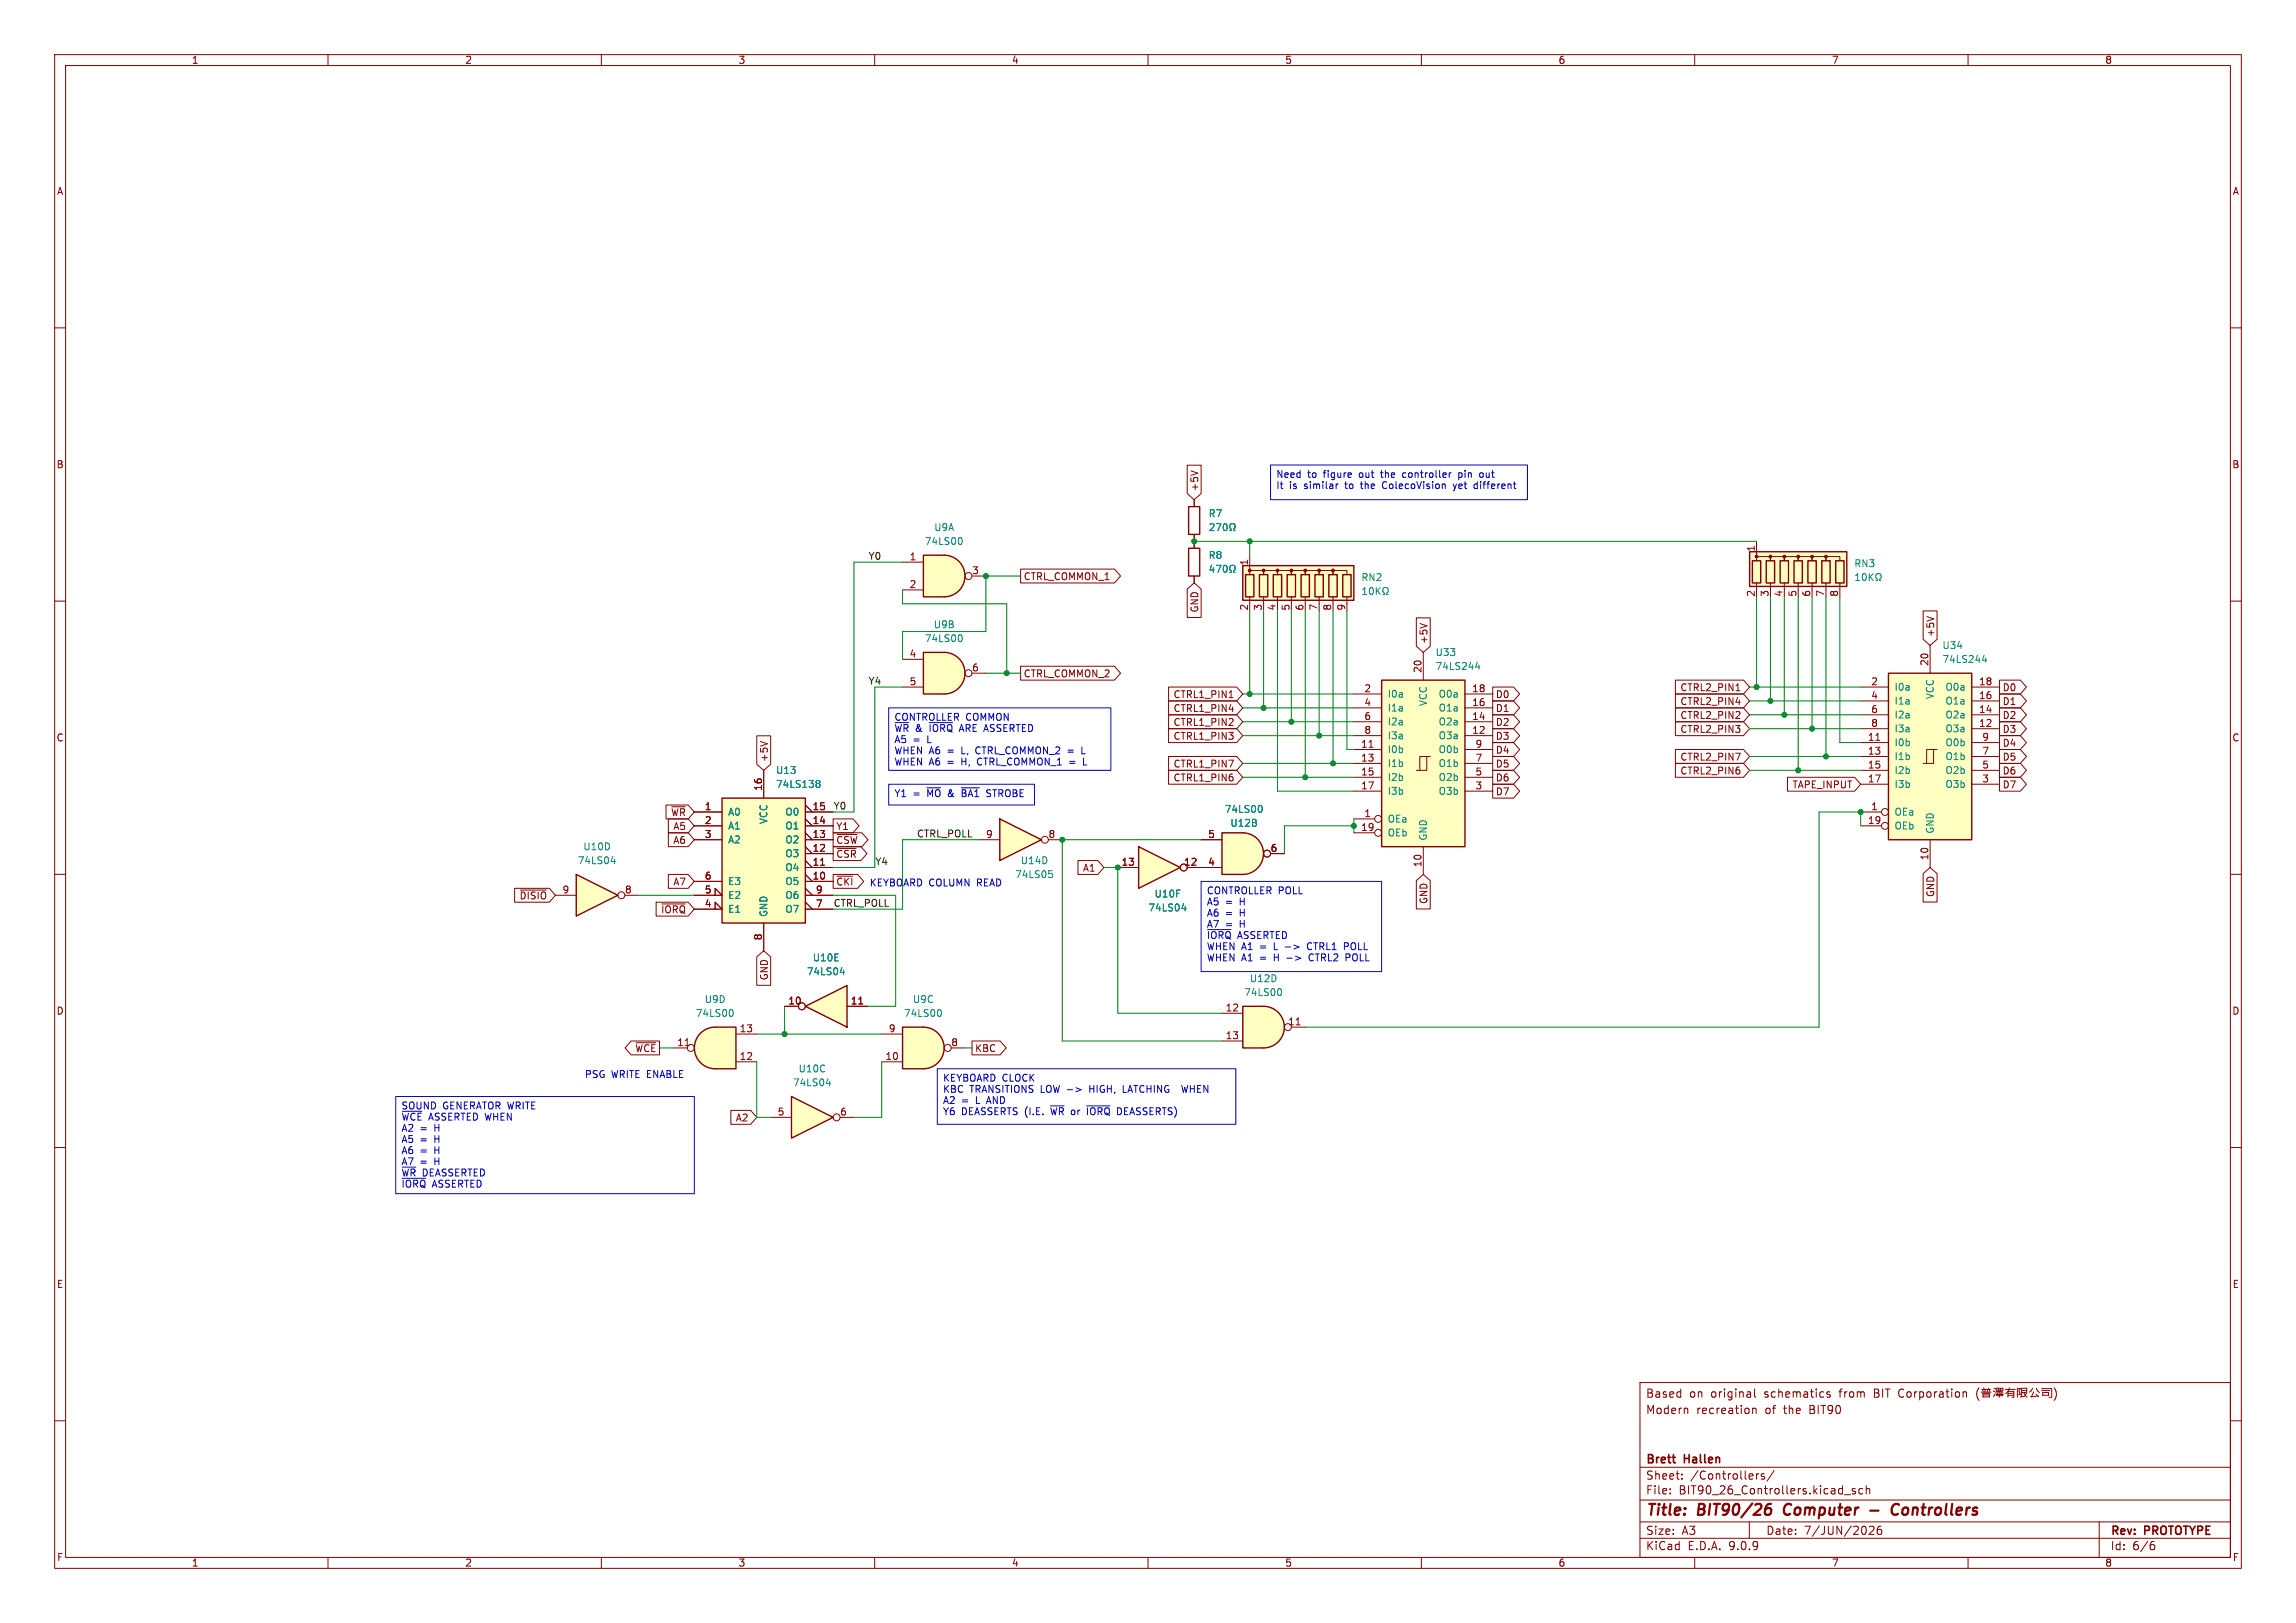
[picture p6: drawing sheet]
<svg xmlns="http://www.w3.org/2000/svg" width="420mm" height="297mm" viewBox="0 0 420 297" stroke-linecap="round" stroke-linejoin="round" font-family="sans-serif">
<defs><g id="words">
<g font-size="2.8" fill="#840000">
<text x="301" y="277.9">Title:</text>
<text x="310.6" y="277.9">BIT90/26</text>
<text x="327.2" y="277.9">Computer</text>
<text x="348.5" y="277.9">Controllers</text>
</g>
<g font-size="2.1" fill="#840000">
<text x="301" y="256">Based</text>
<text x="309" y="256">on</text>
<text x="313" y="256">original</text>
<text x="322.9" y="256">schematics</text>
<text x="336.8" y="256">from</text>
<text x="343.2" y="256">BIT Corporation</text>
<text x="301" y="259">Modern</text>
<text x="310.3" y="259">recreation</text>
<text x="322.9" y="259">of</text>
<text x="326.5" y="259">the</text>
<text x="331.3" y="259">BIT90</text>
<text x="301" y="268.2">Brett</text>
<text x="308.2" y="268.2">Hallen</text>
<text x="301" y="273.7">File:</text>
<text x="301" y="271">Sheet:</text>
<text x="307.1" y="273.7">BIT90_26_Controllers.kicad_sch</text>
<text x="309.2" y="271">/Controllers/</text>
<text x="301" y="281.1">Size:</text>
<text x="307.6" y="281.1">A3</text>
<text x="323" y="281.1">Date:</text>
<text x="330" y="281.1">7/JUN/2026</text>
<text x="386" y="281.3">Rev:</text>
<text x="392.4" y="281.3">PROTOTYPE</text>
<text x="301" y="283.9">KiCad</text>
<text x="308.7" y="283.9">E.D.A.</text>
<text x="316.3" y="283.9">9.0.9</text>
<text x="386" y="283.9">Id:</text>
<text x="390.1" y="283.9">6/6</text>
</g>
<g font-size="1.8" fill="#840000">
<text x="35" y="11.9">1</text>
<text x="85" y="11.9">2</text>
<text x="135" y="11.9">3</text>
<text x="185" y="11.9">4</text>
<text x="235" y="11.9">5</text>
<text x="285" y="11.9">6</text>
<text x="335" y="11.9">7</text>
<text x="385" y="11.9">8</text>
<text x="10.3" y="35.9">A</text>
<text x="408.3" y="35.9">A</text>
<text x="10.3" y="85.9">B</text>
<text x="408.2" y="85.9">B</text>
<text x="219.4" y="90" transform="rotate(-90 219.4 90)">+5V</text>
<text x="321.1" y="101" transform="rotate(-90 321.1 101)">1</text>
<text x="166.3" y="102.6">1</text>
<text x="166.3" y="107.7">2</text>
<text x="177.7" y="105.2">3</text>
<text x="187.2" y="106.4">CTRL_COMMON_1</text>
<text x="228.3" y="103.6" transform="rotate(-90 228.3 103.6)">1</text>
<text x="219.4" y="112.2" transform="rotate(-90 219.4 112.2)">GND</text>
<text x="228.3" y="111.8" transform="rotate(-90 228.3 111.8)">2</text>
<text x="230.9" y="111.8" transform="rotate(-90 230.9 111.8)">3</text>
<text x="233.4" y="111.8" transform="rotate(-90 233.4 111.8)">4</text>
<text x="236" y="111.8" transform="rotate(-90 236 111.8)">5</text>
<text x="238.5" y="111.8" transform="rotate(-90 238.5 111.8)">6</text>
<text x="241" y="111.8" transform="rotate(-90 241 111.8)">7</text>
<text x="243.6" y="111.8" transform="rotate(-90 243.6 111.8)">8</text>
<text x="246.1" y="111.8" transform="rotate(-90 246.1 111.8)">9</text>
<text x="321.1" y="109.3" transform="rotate(-90 321.1 109.3)">2</text>
<text x="323.6" y="109.3" transform="rotate(-90 323.6 109.3)">3</text>
<text x="326.1" y="109.3" transform="rotate(-90 326.1 109.3)">4</text>
<text x="328.7" y="109.3" transform="rotate(-90 328.7 109.3)">5</text>
<text x="331.2" y="109.3" transform="rotate(-90 331.2 109.3)">6</text>
<text x="333.8" y="109.3" transform="rotate(-90 333.8 109.3)">7</text>
<text x="336.3" y="109.3" transform="rotate(-90 336.3 109.3)">8</text>
<text x="261.3" y="118" transform="rotate(-90 261.3 118)">+5V</text>
<text x="354" y="116.7" transform="rotate(-90 354 116.7)">+5V</text>
<text x="166.3" y="120.4">4</text>
<text x="166.3" y="125.5">5</text>
<text x="177.7" y="122.9">6</text>
<text x="187.2" y="124.1">CTRL_COMMON_2</text>
<text x="260.1" y="123.2" transform="rotate(-90 260.1 123.2)">20</text>
<text x="342.2" y="125.5">2</text>
<text x="352.8" y="122" transform="rotate(-90 352.8 122)">20</text>
<text x="361.9" y="125.5">18</text>
<text x="214.6" y="130.5">CTRL1_PIN4</text>
<text x="214.6" y="128">CTRL1_PIN1</text>
<text x="249.5" y="126.7">2</text>
<text x="249.5" y="129.3">4</text>
<text x="249.5" y="131.8">6</text>
<text x="269.2" y="126.7">18</text>
<text x="269.2" y="129.3">16</text>
<text x="269.2" y="131.8">14</text>
<text x="273.5" y="128">D0</text>
<text x="273.5" y="130.5">D1</text>
<text x="307.3" y="129.2">CTRL2_PIN4</text>
<text x="307.3" y="131.8">CTRL2_PIN2</text>
<text x="307.3" y="126.7">CTRL2_PIN1</text>
<text x="342.2" y="128">4</text>
<text x="342.2" y="130.6">6</text>
<text x="361.9" y="128">16</text>
<text x="361.9" y="130.6">14</text>
<text x="366.2" y="129.2">D1</text>
<text x="366.2" y="126.7">D0</text>
<text x="366.2" y="131.8">D2</text>
<text x="10.3" y="135.9">C</text>
<text x="214.6" y="133">CTRL1_PIN2</text>
<text x="214.6" y="135.6">CTRL1_PIN3</text>
<text x="248.9" y="136.9">11</text>
<text x="249.5" y="134.4">8</text>
<text x="269.2" y="134.4">12</text>
<text x="269.8" y="136.9">9</text>
<text x="273.5" y="135.6">D3</text>
<text x="273.5" y="133">D2</text>
<text x="307.3" y="134.3">CTRL2_PIN3</text>
<text x="341.6" y="135.6">11</text>
<text x="342.2" y="133.1">8</text>
<text x="361.9" y="133.1">12</text>
<text x="362.5" y="135.6">9</text>
<text x="366.2" y="136.8">D4</text>
<text x="366.2" y="134.3">D3</text>
<text x="408.2" y="135.9">C</text>
<text x="140.7" y="139.5" transform="rotate(-90 140.7 139.5)">+5V</text>
<text x="214.6" y="143.2">CTRL1_PIN6</text>
<text x="214.6" y="140.7">CTRL1_PIN7</text>
<text x="248.9" y="139.4">13</text>
<text x="248.9" y="142">15</text>
<text x="269.8" y="139.4">7</text>
<text x="269.8" y="142">5</text>
<text x="273.5" y="140.7">D5</text>
<text x="273.5" y="143.2">D6</text>
<text x="273.5" y="138.1">D4</text>
<text x="307.3" y="141.9">CTRL2_PIN6</text>
<text x="307.3" y="139.4">CTRL2_PIN7</text>
<text x="341.6" y="138.2">13</text>
<text x="341.6" y="140.7">15</text>
<text x="341.6" y="143.3">17</text>
<text x="362.5" y="138.2">7</text>
<text x="362.5" y="140.7">5</text>
<text x="362.5" y="143.3">3</text>
<text x="366.2" y="141.9">D6</text>
<text x="366.2" y="139.4">D5</text>
<text x="122.6" y="149.5">~{WR}</text>
<text x="128.8" y="148.3">1</text>
<text x="139.4" y="144.8" transform="rotate(-90 139.4 144.8)">16</text>
<text x="148.5" y="148.3">15</text>
<text x="248.9" y="144.5">17</text>
<text x="249.5" y="149.6">1</text>
<text x="269.8" y="144.5">3</text>
<text x="273.5" y="145.7">D7</text>
<text x="327.8" y="144.5">TAPE_INPUT</text>
<text x="342.2" y="148.3">1</text>
<text x="366.2" y="144.5">D7</text>
<text x="123.1" y="152.1">A5</text>
<text x="123.1" y="154.6">A6</text>
<text x="128.8" y="150.9">2</text>
<text x="128.8" y="153.4">3</text>
<text x="148.5" y="150.9">14</text>
<text x="148.5" y="153.4">13</text>
<text x="148.5" y="156">12</text>
<text x="152.9" y="152.1">Y1</text>
<text x="152.9" y="154.6">~{CSW}</text>
<text x="180.3" y="153.4">9</text>
<text x="191.7" y="153.4">8</text>
<text x="220.9" y="153.4">5</text>
<text x="232.3" y="156">6</text>
<text x="248.9" y="152.1">19</text>
<text x="341.6" y="150.9">19</text>
<text x="128.8" y="161">6</text>
<text x="148.5" y="158.5">11</text>
<text x="148.5" y="161">10</text>
<text x="152.9" y="157.2">~{CSR}</text>
<text x="198" y="159.7">A1</text>
<text x="205.1" y="158.5">13</text>
<text x="216.5" y="158.5">12</text>
<text x="220.9" y="158.5">4</text>
<text x="260.1" y="158.8" transform="rotate(-90 260.1 158.8)">10</text>
<text x="352.8" y="157.5" transform="rotate(-90 352.8 157.5)">10</text>
<text x="94.9" y="164.8">~{DISIO}</text>
<text x="102.8" y="163.6">9</text>
<text x="114.2" y="163.6">8</text>
<text x="120.8" y="167.3">~{IORQ}</text>
<text x="123.1" y="162.2">A7</text>
<text x="128.8" y="163.6">5</text>
<text x="128.8" y="166.1">4</text>
<text x="149.2" y="163.6">9</text>
<text x="149.2" y="166.1">7</text>
<text x="261.3" y="165.5" transform="rotate(-90 261.3 165.5)">GND</text>
<text x="354" y="164.3" transform="rotate(-90 354 164.3)">GND</text>
<text x="139.4" y="172.2" transform="rotate(-90 139.4 172.2)">8</text>
<text x="140.7" y="179.5" transform="rotate(-90 140.7 179.5)">GND</text>
<text x="10.3" y="185.9">D</text>
<text x="144.1" y="183.9">10</text>
<text x="155.5" y="183.9">11</text>
<text x="224.1" y="185.2">12</text>
<text x="408.2" y="185.9">D</text>
<text x="123.8" y="191.5">11</text>
<text x="135.2" y="189">13</text>
<text x="162.5" y="189">9</text>
<text x="173.9" y="191.5">8</text>
<text x="224.1" y="190.2">13</text>
<text x="235.5" y="187.7">11</text>
<text x="116.1" y="192.7">~{WCE}</text>
<text x="135.2" y="194.1">12</text>
<text x="161.9" y="194.1">10</text>
<text x="178.3" y="192.7">KBC</text>
<text x="134.5" y="205.4">A2</text>
<text x="142.2" y="204.2">5</text>
<text x="153.6" y="204.2">6</text>
<text x="10.3" y="235.9">E</text>
<text x="408.3" y="235.9">E</text>
<text x="10.3" y="285.9">F</text>
<text x="35" y="286.9">1</text>
<text x="85" y="286.9">2</text>
<text x="135" y="286.9">3</text>
<text x="185" y="286.9">4</text>
<text x="235" y="286.9">5</text>
<text x="285" y="286.9">6</text>
<text x="335" y="286.9">7</text>
<text x="385" y="286.9">8</text>
<text x="408.3" y="285.9">F</text>
</g>
<g font-size="1.8" fill="#0000c2">
<text x="233.4" y="87.8">Need</text>
<text x="233.4" y="89.8">It</text>
<text x="235.9" y="89.8">is</text>
<text x="238.7" y="89.8">similar</text>
<text x="239.2" y="87.8">to</text>
<text x="242.2" y="87.8">figure</text>
<text x="246.4" y="89.8">to</text>
<text x="248.9" y="87.8">out</text>
<text x="249.4" y="89.8">the</text>
<text x="253.1" y="87.8">the</text>
<text x="253.5" y="89.8">ColecoVision</text>
<text x="257.2" y="87.8">controller</text>
<text x="266.8" y="89.8">yet</text>
<text x="267.7" y="87.8">pin</text>
<text x="270.7" y="89.8">different</text>
<text x="271.7" y="87.8">out</text>
<text x="163.5" y="132.2">CONTROLLER COMMON</text>
<text x="163.5" y="134.3">~{WR}</text>
<text x="163.5" y="136.3">A5</text>
<text x="167" y="136.3">=</text>
<text x="167.4" y="134.3">&amp;</text>
<text x="169.7" y="136.3">L</text>
<text x="170.1" y="134.3">~{IORQ}</text>
<text x="175.9" y="134.3">ARE ASSERTED</text>
<text x="163.5" y="138.4">WHEN A6</text>
<text x="163.5" y="140.4">WHEN A6</text>
<text x="173.4" y="138.4">=</text>
<text x="173.4" y="140.4">=</text>
<text x="176.2" y="138.4">L,</text>
<text x="176.2" y="140.4">H,</text>
<text x="179" y="138.4">CTRL_COMMON_2 =</text>
<text x="179.3" y="140.4">CTRL_COMMON_1 =</text>
<text x="163.5" y="146.2">Y1</text>
<text x="167" y="146.2">=</text>
<text x="169.7" y="146.2">~{MO}</text>
<text x="173.7" y="146.2">&amp;</text>
<text x="176.4" y="146.2">~{BA1}</text>
<text x="181.2" y="146.2">STROBE</text>
<text x="152.9" y="162.2">~{CKI} KEYBOARD COLUMN</text>
<text x="178.8" y="162.4">READ</text>
<text x="220.7" y="164">CONTROLLER POLL</text>
<text x="220.7" y="166">A5</text>
<text x="224.1" y="166">=</text>
<text x="226.9" y="166">H</text>
<text x="220.7" y="168.1">A6</text>
<text x="220.7" y="170.1">A7</text>
<text x="220.7" y="172.1">~{IORQ}</text>
<text x="224.1" y="168.1">=</text>
<text x="224.1" y="170.1">=</text>
<text x="226.4" y="172.1">ASSERTED</text>
<text x="226.9" y="168.1">H</text>
<text x="226.9" y="170.1">H</text>
<text x="220.7" y="174.2">WHEN A1</text>
<text x="220.7" y="176.2">WHEN A1</text>
<text x="230.6" y="174.2">=</text>
<text x="230.6" y="176.2">=</text>
<text x="233.3" y="174.2">L -&gt;</text>
<text x="233.3" y="176.2">H -&gt;</text>
<text x="239.8" y="174.2">CTRL1</text>
<text x="240.1" y="176.2">CTRL2</text>
<text x="246.7" y="174.2">POLL</text>
<text x="247" y="176.2">POLL</text>
<text x="106.9" y="197.5">PSG WRITE ENABLE</text>
<text x="73.3" y="203.3">SOUND</text>
<text x="81" y="203.3">GENERATOR WRITE</text>
<text x="172.4" y="198.3">KEYBOARD CLOCK</text>
<text x="172.4" y="200.3">KBC</text>
<text x="172.4" y="202.3">A2</text>
<text x="175.9" y="202.3">=</text>
<text x="177.4" y="200.3">TRANSITIONS LOW -&gt;</text>
<text x="178.6" y="202.3">L AND</text>
<text x="199.8" y="200.3">HIGH,</text>
<text x="206.1" y="200.3">LATCHING</text>
<text x="217.3" y="200.3">WHEN</text>
<text x="73.3" y="205.4">~{WCE}</text>
<text x="73.3" y="207.4">A2</text>
<text x="73.3" y="209.5">A5</text>
<text x="76.8" y="207.4">=</text>
<text x="76.8" y="209.5">=</text>
<text x="78.4" y="205.4">ASSERTED WHEN</text>
<text x="79.6" y="207.4">H</text>
<text x="79.6" y="209.5">H</text>
<text x="172.4" y="204.4">Y6</text>
<text x="175.9" y="204.4">DEASSERTS (I.E.</text>
<text x="192.5" y="204.4">~{WR}</text>
<text x="196.4" y="204.4">or</text>
<text x="199.5" y="204.4">~{IORQ}</text>
<text x="205.3" y="204.4">DEASSERTS)</text>
<text x="73.3" y="211.5">A6</text>
<text x="73.3" y="213.6">A7</text>
<text x="73.3" y="215.6">~{WR}</text>
<text x="76.8" y="211.5">=</text>
<text x="76.8" y="213.6">=</text>
<text x="77.2" y="215.6">DEASSERTED</text>
<text x="79.6" y="211.5">H</text>
<text x="79.6" y="213.6">H</text>
<text x="73.3" y="217.7">~{IORQ}</text>
<text x="79" y="217.7">ASSERTED</text>
</g>
<g font-size="1.8" fill="#008484">
<text x="221" y="94.8">R7</text>
<text x="169.1" y="99.9">74LS00</text>
<text x="170.8" y="97.4">U9A</text>
<text x="221" y="102.5">R8</text>
<text x="248.9" y="106.5">RN2</text>
<text x="339.1" y="104">RN3</text>
<text x="169.1" y="117.7">74LS00</text>
<text x="170.7" y="115.2">U9B</text>
<text x="355.2" y="119">U34</text>
<text x="262.5" y="120.2">U33</text>
<text x="262.5" y="122.8">74LS244</text>
<text x="355.2" y="121.5">74LS244</text>
<text x="253.7" y="127.9">I0a</text>
<text x="253.7" y="130.4">I1a</text>
<text x="261.2" y="129.3" transform="rotate(-90 261.2 129.3)">VCC</text>
<text x="263.1" y="127.9">O0a</text>
<text x="263.1" y="130.4">O1a</text>
<text x="346.5" y="126.6">I0a</text>
<text x="346.5" y="129.1">I1a</text>
<text x="346.5" y="131.7">I2a</text>
<text x="353.9" y="128" transform="rotate(-90 353.9 128)">VCC</text>
<text x="355.8" y="126.6">O0a</text>
<text x="355.8" y="129.1">O1a</text>
<text x="355.8" y="131.7">O2a</text>
<text x="253.7" y="132.9">I2a</text>
<text x="253.7" y="135.5">I3a</text>
<text x="263.1" y="132.9">O2a</text>
<text x="263.1" y="135.5">O3a</text>
<text x="346.5" y="134.2">I3a</text>
<text x="346.5" y="136.8">I0b</text>
<text x="355.8" y="134.2">O3a</text>
<text x="355.8" y="136.8">O0b</text>
<text x="141.9" y="141.8">U13</text>
<text x="253.7" y="138">I0b</text>
<text x="253.7" y="140.6">I1b</text>
<text x="253.7" y="143.1">I2b</text>
<text x="263.1" y="138">O0b</text>
<text x="263.1" y="140.6">O1b</text>
<text x="263.1" y="143.1">O2b</text>
<text x="346.5" y="139.3">I1b</text>
<text x="346.5" y="141.8">I2b</text>
<text x="355.8" y="139.3">O1b</text>
<text x="355.8" y="141.8">O2b</text>
<text x="133.1" y="149.5">A0</text>
<text x="141.9" y="144.4">74LS138</text>
<text x="143.6" y="149.5">O0</text>
<text x="223.9" y="148.9">74LS00</text>
<text x="253.7" y="145.6">I3b</text>
<text x="263.1" y="145.6">O3b</text>
<text x="346.5" y="144.4">I3b</text>
<text x="346.5" y="149.5">OEa</text>
<text x="355.8" y="144.4">O3b</text>
<text x="106.6" y="155.8">U10D</text>
<text x="133.1" y="152">A1</text>
<text x="133.1" y="154.5">A2</text>
<text x="140.6" y="150.9" transform="rotate(-90 140.6 150.9)">VCC</text>
<text x="143.6" y="152">O1</text>
<text x="143.6" y="154.5">O2</text>
<text x="225" y="151.5">U12B</text>
<text x="253.7" y="150.7">OEa</text>
<text x="253.7" y="153.3">OEb</text>
<text x="261.2" y="153.9" transform="rotate(-90 261.2 153.9)">GND</text>
<text x="346.5" y="152">OEb</text>
<text x="353.9" y="152.7" transform="rotate(-90 353.9 152.7)">GND</text>
<text x="105.6" y="158.3">74LS04</text>
<text x="143.6" y="157.1">O3</text>
<text x="143.6" y="159.6">O4</text>
<text x="185.6" y="160.9">74LS05</text>
<text x="186.6" y="158.3">U14D</text>
<text x="133.1" y="162.2">E3</text>
<text x="133.1" y="164.7">E2</text>
<text x="133.1" y="167.2">E1</text>
<text x="140.6" y="167.9" transform="rotate(-90 140.6 167.9)">GND</text>
<text x="143.6" y="162.2">O5</text>
<text x="143.6" y="164.7">O6</text>
<text x="143.6" y="167.2">O7</text>
<text x="210" y="167">74LS04</text>
<text x="211.1" y="164.4">U10F</text>
<text x="147.5" y="178.7">74LS04</text>
<text x="148.6" y="176.1">U10E</text>
<text x="228.5" y="179.9">U12D</text>
<text x="128.8" y="183.7">U9D</text>
<text x="166.9" y="183.7">U9C</text>
<text x="227.5" y="182.5">74LS00</text>
<text x="127.2" y="186.3">74LS00</text>
<text x="165.3" y="186.3">74LS00</text>
<text x="146" y="196.4">U10C</text>
<text x="145" y="199">74LS04</text>
</g>
<g font-size="1.8">
<text x="158.8" y="102.5">Y0</text>
<text x="158.8" y="125.4">Y4</text>
<text x="152.4" y="148.2">Y0</text>
<text x="167.6" y="153.3">CTRL_POLL</text>
<text x="160" y="158.4">Y4</text>
<text x="152.4" y="166">CTRL_POLL</text>
</g>
</g></defs>
<g fill="none" stroke="#840000" stroke-width=".18">
<path d="M10 10h400v277h-400zM12 12h396v273h-396zM60 10v2M110 10v2M160 10v2M210 10v2M260 10v2M310 10v2M360 10v2M10 60h2M408 60h2M10 110h2"/>
<path d="M408 110h2M10 160h2M408 160h2M10 210h2M408 210h2M300 253h108v32h-108zM308.7 257.8v.9M320.6 257.7v1M320.6 257.8l.2-.1 .4 .1v.9M320.9 254.2v1.3l.3 .2M334.7 254.8l-.3-.1-.2 .2v.2l.5 .2v.3h-.5M359.3 254.7h.2l.2 .2v.8"/>
<path d="M362 254a1.72 1.72 0 0 0 0 2.3M362.4 254.8h1.8M362.5 254.3h1.6M362.7 254.4l.1 .2M362.7 255.6h1.2M362.7 255.3h1.2M362.7 255.7v-.7h1.2v.7M362.9 254v.3M363.1 254.3v.5M363.5 254.3v.5M363.8 254l-.1 .2M363.9 254.3v.3"/>
<path d="M364.6 254.5l.3 .2M364.7 254l.3 .2M364.9 255.1l-.2 .5M365 254.9h1.4M365.1 255.2h1.3M365.2 255.4h1.2M365.2 254h1.2v.4h-1.2zM365.2 254.6h1.1M365.4 255v.2M365.6 254v.4M365.7 254.5v.3M365.7 255.2v.5"/>
<path d="M365.9 254v.4M366.1 254.9l-.1 .2M366.8 254.3h1.9M367.3 254.6h1.1v1.1h-.4M367.3 255h1.1M367.3 255.3h1.1M367.3 254.6v1.1M367.3 254.6l-.4 .4M367.6 254l-.3 .6M369 254v1.7M369 254.1h.6l-.3 .4M369.3 254.6l.2 .6h-.3"/>
<path d="M369.8 254.8h.9v-.8h-.9v1.6M369.8 254.5h.9M370.2 254.9l.2 .4 .4 .4M370.4 255.5l-.9 .1M370.7 255l-.3 .2M371.8 254l-.6 .8M372 254.7l-.4 .9M372.4 255.1l.5 .5M372.5 254l.1 .3 .5 .5M372.8 255.5l-1.4 .1M373.4 254.1h1.9v1.6h-.5M373.4 254.5h1.5"/>
<path d="M373.7 255.3h1M373.7 255.4v-.6h1v.6M375.7 254a1.72 1.72 0 0 1 0 2.3M10 260h2M300 278.5h108M300 274.5h108M300 268.5h108M305.5 273.2v.2M305.5 272.5v.1M307.7 270.5v.2M307.7 269.8v.1M320 278.5v3"/>
<path d="M321.3 269.7v1M321.7 269.7l-.3 .1-.1 .2M322.7 269.8l-.3-.1-.2 .2v.2l.5 .2v.3h-.5M324.5 269.1l-1.3 1.9M337.4 273.5h1.1M339.4 272.5l-.4-.1-.2 .2 .1 .2 .5 .2v.3h-.6M340.7 272.5l-.4-.1-.3 .3v.4l.2 .2h.5M341.4 272.5l.2-.1 .3 .1 .1 .9M341.4 271.9v1.5M341.9 279.4l.6-.1 .2 .1 .1 .3-.9 1.1h.9M344.1 279.3a.59 .59 0 0 0-.7 .6v.6l.1 .2 .4 .1 .3-.2v-.5l-.1-.2h-.4l-.3 .2M384 278.5v6.5"/>
<path d="M408 260h2M60 285v2M110 285v2M160 285v2M210 285v2M260 285v2M300 281.5h108M310 285v2M360 285v2M393.6 282.7h.4l.2 .2-.1 .5-.5 .2M394 282.1l-.4 .1"/>
</g>
<path d="M323.1 276.1l.2-.1 .6 .1 .1 .2v.5a.66 .66 0 0 1-.9 .4M324 275.2a.81 .81 0 0 0-1 .5M326.6 275.5a1.27 1.27 0 0 0 0 1.6M342.1 276.4h1.5M347.4 275.4a.88 .88 0 0 0-1 0 .88 .88 0 0 0-.4 .9 .69 .69 0 0 0 .3 .8 .69 .69 0 0 0 .9-.1" fill="none" stroke="#840000" stroke-width=".4"/>
<path d="M345.4 123.2h15.3v30.5h-15.3z" fill="#ffffc2"/>
<g fill="none" stroke="#840000" stroke-width=".18">
<path d="M353.1 118.1v5.1M340.4 125.7h5M340.4 128.3h5M340.4 130.8h5M340.4 133.4h5M340.4 135.9h5M340.4 138.4h5M343.1 135.5h.8M353.7 137.2h-1.3v2.5M354.3 137.2h-.6v2.5h-1.9M360.7 125.7h5.1M360.7 128.3h5.1"/>
<path d="M360.7 130.8h5.1M360.7 133.4h5.1M360.7 135.9h5.1M360.7 138.4h5.1M340.4 141h5M340.4 143.5h5M340.4 148.6h3.8M340.4 151.1h3.8M353.1 153.7v5.1M360.7 141h5.1M360.7 143.5h5.1"/>
<circle cx="344.8" cy="148.6" r=".63"/>
<circle cx="344.8" cy="151.1" r=".63"/>
</g>
<path d="M345.4 123.2h15.3v30.5h-15.3z" fill="none" stroke="#840000" stroke-width=".25"/>
<path d="M362.9 119.9l-.3 .9h.8M363.2 120.4v.8" fill="none" stroke="#008484" stroke-width=".18"/>
<path d="M128.1 189.1a3.8 3.8 0 0 1 2.7-1.1v7.6a3.8 3.8 0 0 1-3.5-2.4 3.8 3.8 0 0 1 .8-4.1z" fill="#ffffc2" stroke="#ffffc2" stroke-width=".18"/>
<path d="M130.8 188h3.8v7.6h-3.8z" fill="#ffffc2"/>
<path d="M128.1 189.1a3.8 3.8 0 0 1 2.7-1.1h3.8v7.6h-3.8a3.8 3.8 0 0 1-3.5-2.4 3.8 3.8 0 0 1 .8-4.1z" fill="none" stroke="#840000" stroke-width=".25"/>
<g fill="none" stroke="#840000" stroke-width=".18">
<path d="M123.2 191.8h2.5M125.3 191.4h.8M134.6 194.3h3.8M134.6 189.2h3.8"/>
<circle cx="126.4" cy="191.8" r=".63"/>
</g>
<path d="M133.8 184.7a.79 .79 0 0 1 0 1.3" fill="none" stroke="#008484" stroke-width=".18"/>
<path d="M147.3 184.2l7.6-3.9v7.7z" fill="#ffffc2"/>
<path d="M147.3 184.2l7.6-3.9v7.7z" fill="none" stroke="#840000" stroke-width=".25"/>
<g fill="none" stroke="#840000" stroke-width=".18">
<path d="M143.5 184.2h2.5M154.9 184.2h3.8M157.1 183.7h.7"/>
<circle cx="146.7" cy="184.1" r=".63"/>
</g>
<path d="M153.7 178h.8M154.3 177.5v.9" fill="none" stroke="#008484" stroke-width=".18"/>
<path d="M252.7 124.5h15.3v30.4h-15.3z" fill="#ffffc2"/>
<g fill="none" stroke="#840000" stroke-width=".18">
<path d="M260.3 119.4v5.1M247.6 127h5.1M247.6 129.5h5.1M247.6 132.1h5.1M247.6 134.6h5.1M247.6 137.2h5.1M247.6 139.7h5.1M250.4 136.7h.8M261 138.4h-1.3v2.6M261.6 138.4h-.6v2.6h-1.9M268 127h5M268 129.5h5"/>
<path d="M268 132.1h5M268 134.6h5M268 137.2h5M268 139.7h5M247.6 142.2h5.1M247.6 144.8h5.1M247.6 149.9h3.9M247.6 152.4h3.9M260.3 154.9v5.1M268 142.2h5M268 144.8h5"/>
<circle cx="252.1" cy="149.9" r=".63"/>
<circle cx="252.1" cy="152.4" r=".63"/>
</g>
<path d="M252.7 124.5h15.3v30.4h-15.3z" fill="none" stroke="#840000" stroke-width=".25"/>
<path d="M270.2 121.2l-.3 .9h.8M270.5 121.7v.8" fill="none" stroke="#008484" stroke-width=".18"/>
<path d="M227.3 152.4a3.8 3.8 0 0 1 3.8 3.8 3.8 3.8 0 0 1-3.8 3.8z" fill="#ffffc2" stroke="#ffffc2" stroke-width=".18"/>
<path d="M223.5 152.4h3.8v7.6h-3.8z" fill="#ffffc2"/>
<path d="M223.5 152.4h3.8a3.8 3.8 0 0 1 3.8 3.8 3.8 3.8 0 0 1-3.8 3.8h-3.8z" fill="none" stroke="#840000" stroke-width=".25"/>
<g fill="none" stroke="#840000" stroke-width=".18">
<path d="M219.7 158.8h3.8M219.7 153.7h3.8M232.4 156.2h2.5"/>
<circle cx="231.8" cy="156.2" r=".63"/>
</g>
<path d="M230.6 147.4a.79 .79 0 0 1 0 1.3" fill="none" stroke="#008484" stroke-width=".18"/>
<path d="M231.1 184.2a3.8 3.8 0 0 1 3.8 3.8 3.8 3.8 0 0 1-3.8 3.8z" fill="#ffffc2" stroke="#ffffc2" stroke-width=".18"/>
<path d="M227.3 184.2h3.8v7.6h-3.8z" fill="#ffffc2"/>
<path d="M227.3 184.2h3.8a3.8 3.8 0 0 1 3.8 3.8 3.8 3.8 0 0 1-3.8 3.8h-3.8z" fill="none" stroke="#840000" stroke-width=".25"/>
<g fill="none" stroke="#840000" stroke-width=".18">
<path d="M223.5 185.4h3.8M223.5 190.5h3.8M236.2 188h2.6M237.1 187.5h.7"/>
<circle cx="235.6" cy="188" r=".63"/>
</g>
<path d="M234.1 180.9a.79 .79 0 0 1 0 1.3" fill="none" stroke="#008484" stroke-width=".18"/>
<path d="M105.4 160l7.6 3.8-7.6 3.8z" fill="#ffffc2"/>
<path d="M105.4 160l7.6 3.8-7.6 3.8z" fill="none" stroke="#840000" stroke-width=".25"/>
<g fill="none" stroke="#840000" stroke-width=".18">
<path d="M101.6 163.8h3.8M114.3 163.8h2.5"/>
<circle cx="113.7" cy="163.8" r=".63"/>
</g>
<path d="M111.8 157.6h.8M112.4 157.2v.9" fill="none" stroke="#008484" stroke-width=".18"/>
<path d="M132.1 146.1h15.2v22.8h-15.2z" fill="#ffffc2"/>
<path d="M132.1 146.1h15.2v22.8h-15.2z" fill="none" stroke="#840000" stroke-width=".25"/>
<g fill="none" stroke="#840000" stroke-width=".18">
<path d="M127 148.6h5.1M127 151.1h5.1M127 153.7h5.1M139.7 141v5.1M147.3 148.6h5.1M147.3 151.1h5.1M147.3 153.7h5.1M147.3 147.3l1.3 1.3M147.3 149.9l1.3 1.2M147.3 152.4l1.3 1.3M147.3 156.2h5.1M147.3 154.9l1.3 1.3"/>
<path d="M147.3 158.8h5.1M147.3 157.5l1.3 1.3M150.1 158.3h.7M127 163.8h5.1l-1.3-1.2v1.2M127 166.4h5.1l-1.3-1.3v1.3M127 161.3h5.1M139.7 168.9v5.1M147.3 161.3h5.1M147.3 163.8h5.1M147.3 166.4h5.1M147.3 160l1.3 1.3M147.3 162.6l1.3 1.2"/>
<path d="M147.3 165.1l1.3 1.3"/>
</g>
<path d="M149.4 143.3l.1 .1M149.4 142.9l.4-.1 .1 .1 .1 .2-.2 .3M149.5 143.4h.3M149.5 143.4h-.1M149.8 143.4l.2 .2-.1 .4-.1 .1-.4-.1" fill="none" stroke="#008484" stroke-width=".18"/>
<path d="M144.8 200.7l7.6 3.8-7.6 3.8z" fill="#ffffc2"/>
<path d="M144.8 200.7l7.6 3.8-7.6 3.8z" fill="none" stroke="#840000" stroke-width=".25"/>
<g fill="none" stroke="#840000" stroke-width=".18">
<path d="M141 204.5h3.8M153.7 204.5h2.5"/>
<circle cx="153" cy="204.5" r=".63"/>
</g>
<path d="M151.2 198.3h.7M151.8 197.9v.8" fill="none" stroke="#008484" stroke-width=".18"/>
<path d="M168.9 188a3.8 3.8 0 0 1 3.8 3.8 3.8 3.8 0 0 1-3.8 3.8z" fill="#ffffc2" stroke="#ffffc2" stroke-width=".18"/>
<path d="M165.1 188h3.8v7.6h-3.8z" fill="#ffffc2"/>
<path d="M165.1 188h3.8a3.8 3.8 0 0 1 3.8 3.8 3.8 3.8 0 0 1-3.8 3.8h-3.8z" fill="none" stroke="#840000" stroke-width=".25"/>
<g fill="none" stroke="#840000" stroke-width=".18">
<path d="M161.3 189.2h3.8M161.3 194.3h3.8M174 191.8h2.5"/>
<circle cx="173.4" cy="191.8" r=".63"/>
</g>
<path d="M171.9 184.7a.79 .79 0 0 1 0 1.3" fill="none" stroke="#008484" stroke-width=".18"/>
<path d="M320 101h17.8v6.3h-17.8z" fill="#ffffc2"/>
<path d="M320 101h17.8v6.3h-17.8zM320.5 102.6h1.6v4.1h-1.6zM323.1 102.6h1.5v4.1h-1.5zM325.6 102.6h1.6v4.1h-1.6zM328.2 102.6h1.5v4.1h-1.5zM330.7 102.6h1.5v4.1h-1.5zM333.2 102.6h1.6v4.1h-1.6zM335.8 102.6h1.5v4.1h-1.5z" fill="none" stroke="#840000" stroke-width=".25"/>
<g fill="#840000" stroke="#840000" stroke-width=".18">
<circle cx="321.3" cy="101.9" r=".25"/>
<circle cx="323.8" cy="101.9" r=".25"/>
<circle cx="326.4" cy="101.9" r=".25"/>
<circle cx="328.9" cy="101.9" r=".25"/>
<circle cx="331.5" cy="101.9" r=".25"/>
<circle cx="334" cy="101.9" r=".25"/>
</g>
<path d="M321.3 99.1v2.5M321.3 102.6v-.7h2.5v.7v-.7h2.6v.7v-.7h2.5v.7v-.7h2.6v.7v-.7h2.5v.7v-.7h2.5v.7M321.3 106.7v1.3M323.8 106.7v1.3M326.4 106.7v1.3M328.9 106.7v1.3M331.5 106.7v1.3M334 106.7v1.3M336.5 106.7v1.3" fill="none" stroke="#840000" stroke-width=".18"/>
<path d="M339.4 106.2h.8M339.4 105.3l.4-.3v1.2M340.8 105h.2a.68 .68 0 0 1 .4 .6 .68 .68 0 0 1-.4 .6 .84 .84 0 0 1-.2-1.2zM341.9 105v1.2M342.1 105.5l.5 .7M342.6 105l-.7 .7M343.1 106.2h.3v-.2a.54 .54 0 0 1-.2-.7 .54 .54 0 0 1 .7-.3 .58 .58 0 0 1-.1 1v.2h.3" fill="none" stroke="#008484" stroke-width=".18"/>
<path d="M182.9 149.9l7.6 3.8-7.6 3.8z" fill="#ffffc2"/>
<path d="M217.4 100.3h2.1v5.1h-2.1zM182.9 149.9l7.6 3.8-7.6 3.8z" fill="none" stroke="#840000" stroke-width=".25"/>
<g fill="none" stroke="#840000" stroke-width=".18">
<path d="M218.4 99.1v1.2M218.4 105.4v1.3M179.1 153.7h3.8M191.8 153.7h2.5"/>
<circle cx="191.1" cy="153.7" r=".63"/>
</g>
<path d="M221.6 103.4l-.3 .9h.8M221.9 103.9v.8M222.5 103.4h.8l-.5 1.3M223.9 103.6l.2-.2a.68 .68 0 0 1 .4 .7 .68 .68 0 0 1-.4 .6l-.3-.5zM225 104.7h.3v-.2a.54 .54 0 0 1-.3-.8 .54 .54 0 0 1 .7-.2 .58 .58 0 0 1-.1 1v.2h.3M191.9 159.3h.6M192 159.8h.3l.2 .3-.1 .4-.4 .1" fill="none" stroke="#008484" stroke-width=".18"/>
<path d="M172.7 101.6a3.8 3.8 0 0 1 3.8 3.8 3.8 3.8 0 0 1-3.8 3.8z" fill="#ffffc2" stroke="#ffffc2" stroke-width=".18"/>
<path d="M168.9 101.6h3.8v7.6h-3.8z" fill="#ffffc2"/>
<path d="M217.4 92.7h2.1v5.1h-2.1zM168.9 101.6h3.8a3.8 3.8 0 0 1 3.8 3.8 3.8 3.8 0 0 1-3.8 3.8h-3.8z" fill="none" stroke="#840000" stroke-width=".25"/>
<g fill="none" stroke="#840000" stroke-width=".18">
<path d="M218.4 91.4v1.3M218.4 97.8v1.3M165.1 102.9h3.8M165.1 108h3.8M177.8 105.4h2.5"/>
<circle cx="177.2" cy="105.4" r=".63"/>
</g>
<path d="M175.7 98.4a.79 .79 0 0 1 0 1.2M221.3 96l.5-.2 .3 .4-.8 .9h.8M222.5 95.8h.8l-.5 1.3M223.9 96l.2-.2a.68 .68 0 0 1 .4 .7 .68 .68 0 0 1-.4 .6l-.3-.5zM225 97.1h.3v-.2a.54 .54 0 0 1-.3-.8 .54 .54 0 0 1 .7-.2 .58 .58 0 0 1-.1 1v.2h.3" fill="none" stroke="#008484" stroke-width=".18"/>
<path d="M172.7 119.4a3.8 3.8 0 0 1 3.8 3.8 3.8 3.8 0 0 1-3.8 3.8z" fill="#ffffc2" stroke="#ffffc2" stroke-width=".18"/>
<path d="M168.9 119.4h3.8v7.6h-3.8z" fill="#ffffc2"/>
<path d="M168.9 119.4h3.8a3.8 3.8 0 0 1 3.8 3.8 3.8 3.8 0 0 1-3.8 3.8h-3.8z" fill="none" stroke="#840000" stroke-width=".25"/>
<g fill="none" stroke="#840000" stroke-width=".18">
<path d="M165.1 120.7h3.8M165.1 125.7h3.8M177.8 123.2h2.5"/>
<circle cx="177.2" cy="123.2" r=".63"/>
</g>
<path d="M175.7 116.1a.79 .79 0 0 1 0 1.3" fill="none" stroke="#008484" stroke-width=".18"/>
<path d="M208.3 154.9l7.6 3.9-7.6 3.8z" fill="#ffffc2"/>
<path d="M208.3 154.9l7.6 3.9-7.6 3.8z" fill="none" stroke="#840000" stroke-width=".25"/>
<g fill="none" stroke="#840000" stroke-width=".18">
<path d="M204.5 158.8h3.8M217.2 158.8h2.5"/>
<circle cx="216.5" cy="158.7" r=".63"/>
</g>
<path d="M216.2 166.3h.8M216.8 165.8v.9" fill="none" stroke="#008484" stroke-width=".18"/>
<path d="M227.3 103.5h20.3v6.4h-20.3z" fill="#ffffc2"/>
<path d="M227.3 103.5h20.3v6.4h-20.3zM227.8 105.2h1.6v4h-1.6zM230.4 105.2h1.5v4h-1.5zM232.9 105.2h1.5v4h-1.5zM235.5 105.2h1.5v4h-1.5zM238 105.2h1.5v4h-1.5zM240.5 105.2h1.6v4h-1.6zM243.1 105.2h1.5v4h-1.5zM245.6 105.2h1.5v4h-1.5z" fill="none" stroke="#840000" stroke-width=".25"/>
<g fill="#840000" stroke="#840000" stroke-width=".18">
<circle cx="228.6" cy="104.4" r=".25"/>
<circle cx="231.1" cy="104.4" r=".25"/>
<circle cx="233.7" cy="104.4" r=".25"/>
<circle cx="236.2" cy="104.4" r=".25"/>
<circle cx="238.8" cy="104.4" r=".25"/>
<circle cx="241.3" cy="104.4" r=".25"/>
<circle cx="243.8" cy="104.4" r=".25"/>
</g>
<g fill="none" stroke="#840000" stroke-width=".18">
<path d="M217.2 85.1h2.5v5.2l-1.3 1.1-1.2-1.1zM217.8 86.2l1.3 .4M218.4 91.4v1.3M218.4 97.8v2.5M186.7 104.1h17.2l1.1 1.3-1.1 1.3h-17.2zM217.2 107.8l1.2-1.1 1.3 1.1v5.2h-2.5zM218.4 105.4v1.3M228.6 105.2v-.8h2.5v.8v-.8h2.6v.8v-.8h2.5v.8v-.8h2.6v.8v-.8h2.5v.8v-.8h2.5v.8v-.8h2.6v.8M228.6 101.6v2.5M228.6 109.2v1.3M231.1 109.2v1.3M233.7 109.2v1.3"/>
<path d="M236.2 109.2v1.3M238.8 109.2v1.3M241.3 109.2v1.3M243.8 109.2v1.3M246.4 109.2v1.3M259.1 113.1h2.5v5.2l-1.3 1.1-1.2-1.1zM259.8 114.1l1.2 .4M351.8 111.8h2.5v5.2l-1.2 1.1-1.3-1.1zM352.5 112.8l1.2 .5M138.4 134.7h2.6v5.2l-1.3 1.1-1.3-1.1zM139.1 135.7l1.3 .4M186.7 121.9h17.2l1.1 1.3-1.1 1.3h-17.2z"/>
<path d="M213.8 130.8h12.4l1.1 1.3-1.1 1.3h-12.4zM213.8 128.3h12.4l1.1 1.2-1.1 1.3h-12.4zM213.8 133.3h12.4l1.1 1.3-1.1 1.3h-12.4zM213.8 138.4h12.4l1.1 1.3-1.1 1.3h-12.4zM213.8 125.7h12.4l1.1 1.3-1.1 1.3h-12.4zM224.8 127.7h.8M273 138.4h3.9l1.1 1.3-1.1 1.3h-3.9zM273 135.9h3.9l1.1 1.3-1.1 1.2h-3.9zM273 133.3h3.9l1.1 1.3-1.1 1.3h-3.9zM273 125.7h3.9l1.1 1.3-1.1 1.3h-3.9zM273 130.8h3.9l1.1 1.3-1.1 1.3h-3.9zM273 128.3h3.9l1.1 1.2-1.1 1.3h-3.9z"/>
<path d="M306.5 127h12.4l1.1 1.3-1.1 1.2h-12.4zM306.5 129.5h12.4l1.1 1.3-1.1 1.3h-12.4zM306.5 124.5h12.4l1.1 1.2-1.1 1.3h-12.4zM306.5 139.7h12.4l1.1 1.3-1.1 1.2h-12.4zM306.5 132.1h12.4l1.1 1.3-1.1 1.2h-12.4zM306.5 137.2h12.4l1.1 1.2-1.1 1.3h-12.4zM317.5 126.4h.8M365.8 127h3.8l1.1 1.3-1.1 1.2h-3.8zM365.8 124.5h3.8l1.1 1.2-1.1 1.3h-3.8zM365.8 139.7h3.8l1.1 1.3-1.1 1.2h-3.8zM365.8 129.5h3.8l1.1 1.3-1.1 1.3h-3.8zM365.8 134.6h3.8l1.1 1.3-1.1 1.3h-3.8z"/>
<path d="M365.8 132.1h3.8l1.1 1.3-1.1 1.2h-3.8zM365.8 137.2h3.8l1.1 1.2-1.1 1.3h-3.8zM121.8 147.3h4.1l1.1 1.3-1.1 1.3h-4.1zM122.3 149.9h3.6l1.1 1.2-1.1 1.3h-3.6zM122.3 152.4h3.6l1.1 1.3-1.1 1.2h-3.6zM122.9 147.6h2.4M127 153.7h5.1M127 148.6h5.1M127 151.1h5.1M139.7 141v5.1M147.3 158.8h5.1M147.3 153.7h5.1"/>
<path d="M147.3 156.2h5.1M147.3 148.6h5.1M147.3 151.1h5.1M147.3 147.3l1.3 1.3M147.3 149.9l1.3 1.2M147.3 152.4l1.3 1.3M147.3 154.9l1.3 1.3M147.3 157.5l1.3 1.3M150.1 158.3h.7M152.4 149.9h3.6l1.1 1.2-1.1 1.3h-3.6zM152.4 152.4h5.3l1.1 1.3-1.1 1.2h-5.3zM152.4 154.9h5.1l1.1 1.3-1.1 1.3h-5.1z"/>
<path d="M153.1 152.7h3.7M153.1 155.3h3.5M197.2 157.5h3.6l1.1 1.3-1.1 1.2h-3.6zM204.5 158.8h3.8M213.8 141h12.4l1.1 1.2-1.1 1.3h-12.4zM217.2 158.8h6.3M219.7 153.7h3.8M232.4 156.2h2.5M273 141h3.9l1.1 1.2-1.1 1.3h-3.9zM273 143.5h3.9l1.1 1.3-1.1 1.3h-3.9zM327 142.2h12.2l1.2 1.3-1.2 1.3h-12.2zM351.8 159.9l1.3-1.1 1.2 1.1v5.2h-2.5z"/>
<path d="M365.8 142.2h3.8l1.1 1.3-1.1 1.3h-3.8zM94.1 162.6h6.4l1.1 1.2-1.1 1.3h-6.4zM95.2 162.9h4.7M120 165.1h5.9l1.1 1.3-1.1 1.2h-5.9zM121.1 165.4h4.2M122.3 160h3.6l1.1 1.3-1.1 1.3h-3.6zM127 163.8h5.1l-1.3-1.2v1.2M127 166.4h5.1l-1.3-1.3v1.3M127 161.3h5.1M138.4 175.1l1.3-1.1 1.3 1.1v5.2h-2.6zM139.7 168.9v5.1M147.3 161.3h5.1"/>
<path d="M147.3 163.8h5.1M147.3 166.4h5.1M147.3 160l1.3 1.3M147.3 162.6l1.3 1.2M147.3 165.1l1.3 1.3M152.4 160h4.5l1.1 1.3-1.1 1.3h-4.5zM153.1 160.3h2.9M259.1 161.1l1.2-1.1 1.3 1.1v5.2h-2.5zM115.4 190.5h5.2v2.5h-5.2l-1.1-1.2zM116.3 190.8h3.6M143.5 184.2h2.5M154.9 184.2h3.8"/>
<path d="M157.1 183.7h.7M177.8 190.5h5.1l1.2 1.3-1.2 1.2h-5.1zM133.7 203.2h3.6l1.1 1.3-1.1 1.2h-3.6z"/>
<circle cx="216.5" cy="158.7" r=".63"/>
<circle cx="231.8" cy="156.2" r=".63"/>
<circle cx="146.7" cy="184.1" r=".63"/>
</g>
<g fill="none" stroke="#008484" stroke-width=".18">
<path d="M221.3 96l.5-.2 .3 .4-.8 .9h.8M222.5 95.8h.8l-.5 1.3M223.9 96l.2-.2a.68 .68 0 0 1 .4 .7 .68 .68 0 0 1-.4 .6l-.3-.5zM225 97.1h.3v-.2a.54 .54 0 0 1-.3-.8 .54 .54 0 0 1 .7-.2 .58 .58 0 0 1-.1 1v.2h.3M221.6 103.4l-.3 .9h.8M221.9 103.9v.8M222.5 103.4h.8l-.5 1.3M223.9 103.6l.2-.2a.68 .68 0 0 1 .4 .7 .68 .68 0 0 1-.4 .6l-.3-.5zM225 104.7h.3v-.2a.54 .54 0 0 1-.3-.8 .54 .54 0 0 1 .7-.2 .58 .58 0 0 1-.1 1v.2h.3M249.3 108.8h.7M249.3 107.9l.3-.4v1.3M250.6 107.6l.2-.1a.68 .68 0 0 1 .4 .6 .68 .68 0 0 1-.4 .7l-.3-.5z"/>
<path d="M251.8 107.5v1.3M251.9 108.1l.6 .7M252.5 107.5l-.7 .7M253 108.8h.3v-.3a.54 .54 0 0 1-.3-.7 .54 .54 0 0 1 .7-.2 .58 .58 0 0 1-.1 .9v.3h.3M149.4 143.3l.1 .1M149.4 142.9l.4-.1 .1 .1 .1 .2-.2 .3M149.5 143.4h.3M149.5 143.4h-.1M149.8 143.4l.2 .2-.1 .4-.1 .1-.4-.1M230.6 147.4a.79 .79 0 0 1 0 1.3M153.7 178h.8M154.3 177.5v.9"/>
<path d="M216.2 166.3h.8M216.8 165.8v.9"/>
</g>
<g fill="none" stroke="#008400" stroke-width=".18">
<path d="M218.4 99.1h102.9M228.6 99.1v2.5M165.1 102.9h-8.9v45.7h-3.8M165.1 108v2.5h19v12.7M186.7 105.4h-6.4v10.2h-15.2v5.1M228.6 111.8v15.2M231.1 111.8v17.7M233.7 111.8v33h13.9M236.2 111.8v20.3M238.8 111.8v30.4M241.3 111.8v22.8M243.8 111.8v27.9"/>
<path d="M246.4 111.8v25.4h1.2M321.3 109.2v16.5M323.8 109.2v19.1M326.4 109.2v21.6M328.9 109.2v31.8M331.5 109.2v24.2M334 109.2v29.2M336.5 109.2v26.7h3.9M165.1 125.7h-5.1v33.1h-7.6M180.3 123.2h6.4M227.3 127h20.3M227.3 129.5h20.3"/>
<path d="M227.3 134.6h20.3M227.3 132.1h20.3M227.3 139.7h20.3M320 125.7h20.4M320 133.4h20.4M320 128.3h20.4M320 130.8h20.4M320 138.4h20.4M179.1 153.7h-14v12.7h-12.7M201.9 158.8h2.6v26.6h19M219.7 153.7h-25.4v36.8h29.2M227.3 142.2h20.3"/>
<path d="M247.6 151.1h-12.7v5.1M247.6 149.9v2.5M320 141h20.4M340.4 151.1v-2.5h-7.7v39.4h-93.9M116.8 163.8h10.2M152.4 163.8h11.4v20.4h-5.1M120.6 191.8h2.6M138.4 194.3v10.2h2.6M138.4 189.2h22.9M143.5 184.2v5M161.3 194.3v10.2h-5.1M176.5 191.8h1.3"/>
</g>
<g fill="none" stroke="#0000c2" stroke-width=".18">
<path d="M232.4 85.1h47v6.3h-47zM244.4 88.6v.8M244.5 88.7l-.1 .1M253 88.3l-.1 .6 .2 .4M256.8 86.5l-.2 .3v.3l.2 .3M265.5 86.5l-.4 .3M265.8 88.6l.3 .8M266.1 89.4l-.3 .4M266.4 88.6l-.3 .8M266.8 86.5v1.3M266.8 87.3l.4 .1M267.2 86.5l-.4 .1"/>
<path d="M269.7 89.3l.2 .1 .3-.1M271.2 86.6l-.3-.1-.2 .3v.4l.2 .2 .3-.1M162.6 129.5h40.6v11.5h-40.6zM170 132.2h4.3M197.9 136.7v1.2h.6M198.2 138.7v1.3h.6M162.6 143.5h26.6v3.8h-26.6zM169.5 144.2h2.6M175.8 144.2h3.3M219.7 161.3h33v16.5h-33zM220.9 170.1h4.3M239.4 172.6l-.3 .5 .3 .6"/>
<path d="M239.6 174.7l-.2 .6 .3 .5M245.9 173.2h.5M246.2 174.6h.5M246.2 175.2h.5M246.4 172.5h-.5v1.3M171.4 195.6h54.7v10.1h-54.7zM196.8 199.1l1 .3-1 .4M205.5 198.6v1.3h.6M216.2 198.6l.3 1.3 .2-.9 .3 .9M72.4 200.7h54.6v17.7h-54.6zM73.6 203.4h3.6M73.6 215.6h4.3"/>
<path d="M192.2 202.4h2.4M198.8 202.4h4.2M198.9 202.7v1.3"/>
</g>
<g fill="#008400" stroke="#008400" stroke-width=".18">
<circle cx="243.8" cy="139.7" r=".46"/>
<circle cx="241.3" cy="134.6" r=".46"/>
<circle cx="247.6" cy="151.1" r=".46"/>
<circle cx="238.8" cy="142.2" r=".46"/>
<circle cx="194.3" cy="153.7" r=".46"/>
<circle cx="204.5" cy="158.8" r=".46"/>
<circle cx="228.6" cy="99.1" r=".46"/>
<circle cx="184.1" cy="123.2" r=".46"/>
<circle cx="180.3" cy="105.4" r=".46"/>
<circle cx="321.3" cy="125.7" r=".46"/>
<circle cx="326.4" cy="130.8" r=".46"/>
<circle cx="323.8" cy="128.3" r=".46"/>
<circle cx="143.5" cy="189.2" r=".46"/>
<circle cx="331.5" cy="133.4" r=".46"/>
<circle cx="328.9" cy="141" r=".46"/>
<circle cx="334" cy="138.4" r=".46"/>
<circle cx="340.4" cy="148.6" r=".46"/>
<circle cx="228.6" cy="127" r=".46"/>
<circle cx="236.2" cy="132.1" r=".46"/>
<circle cx="218.4" cy="99.1" r=".46"/>
<circle cx="231.1" cy="129.5" r=".46"/>
</g>
<use href="#words"/>
</svg>
